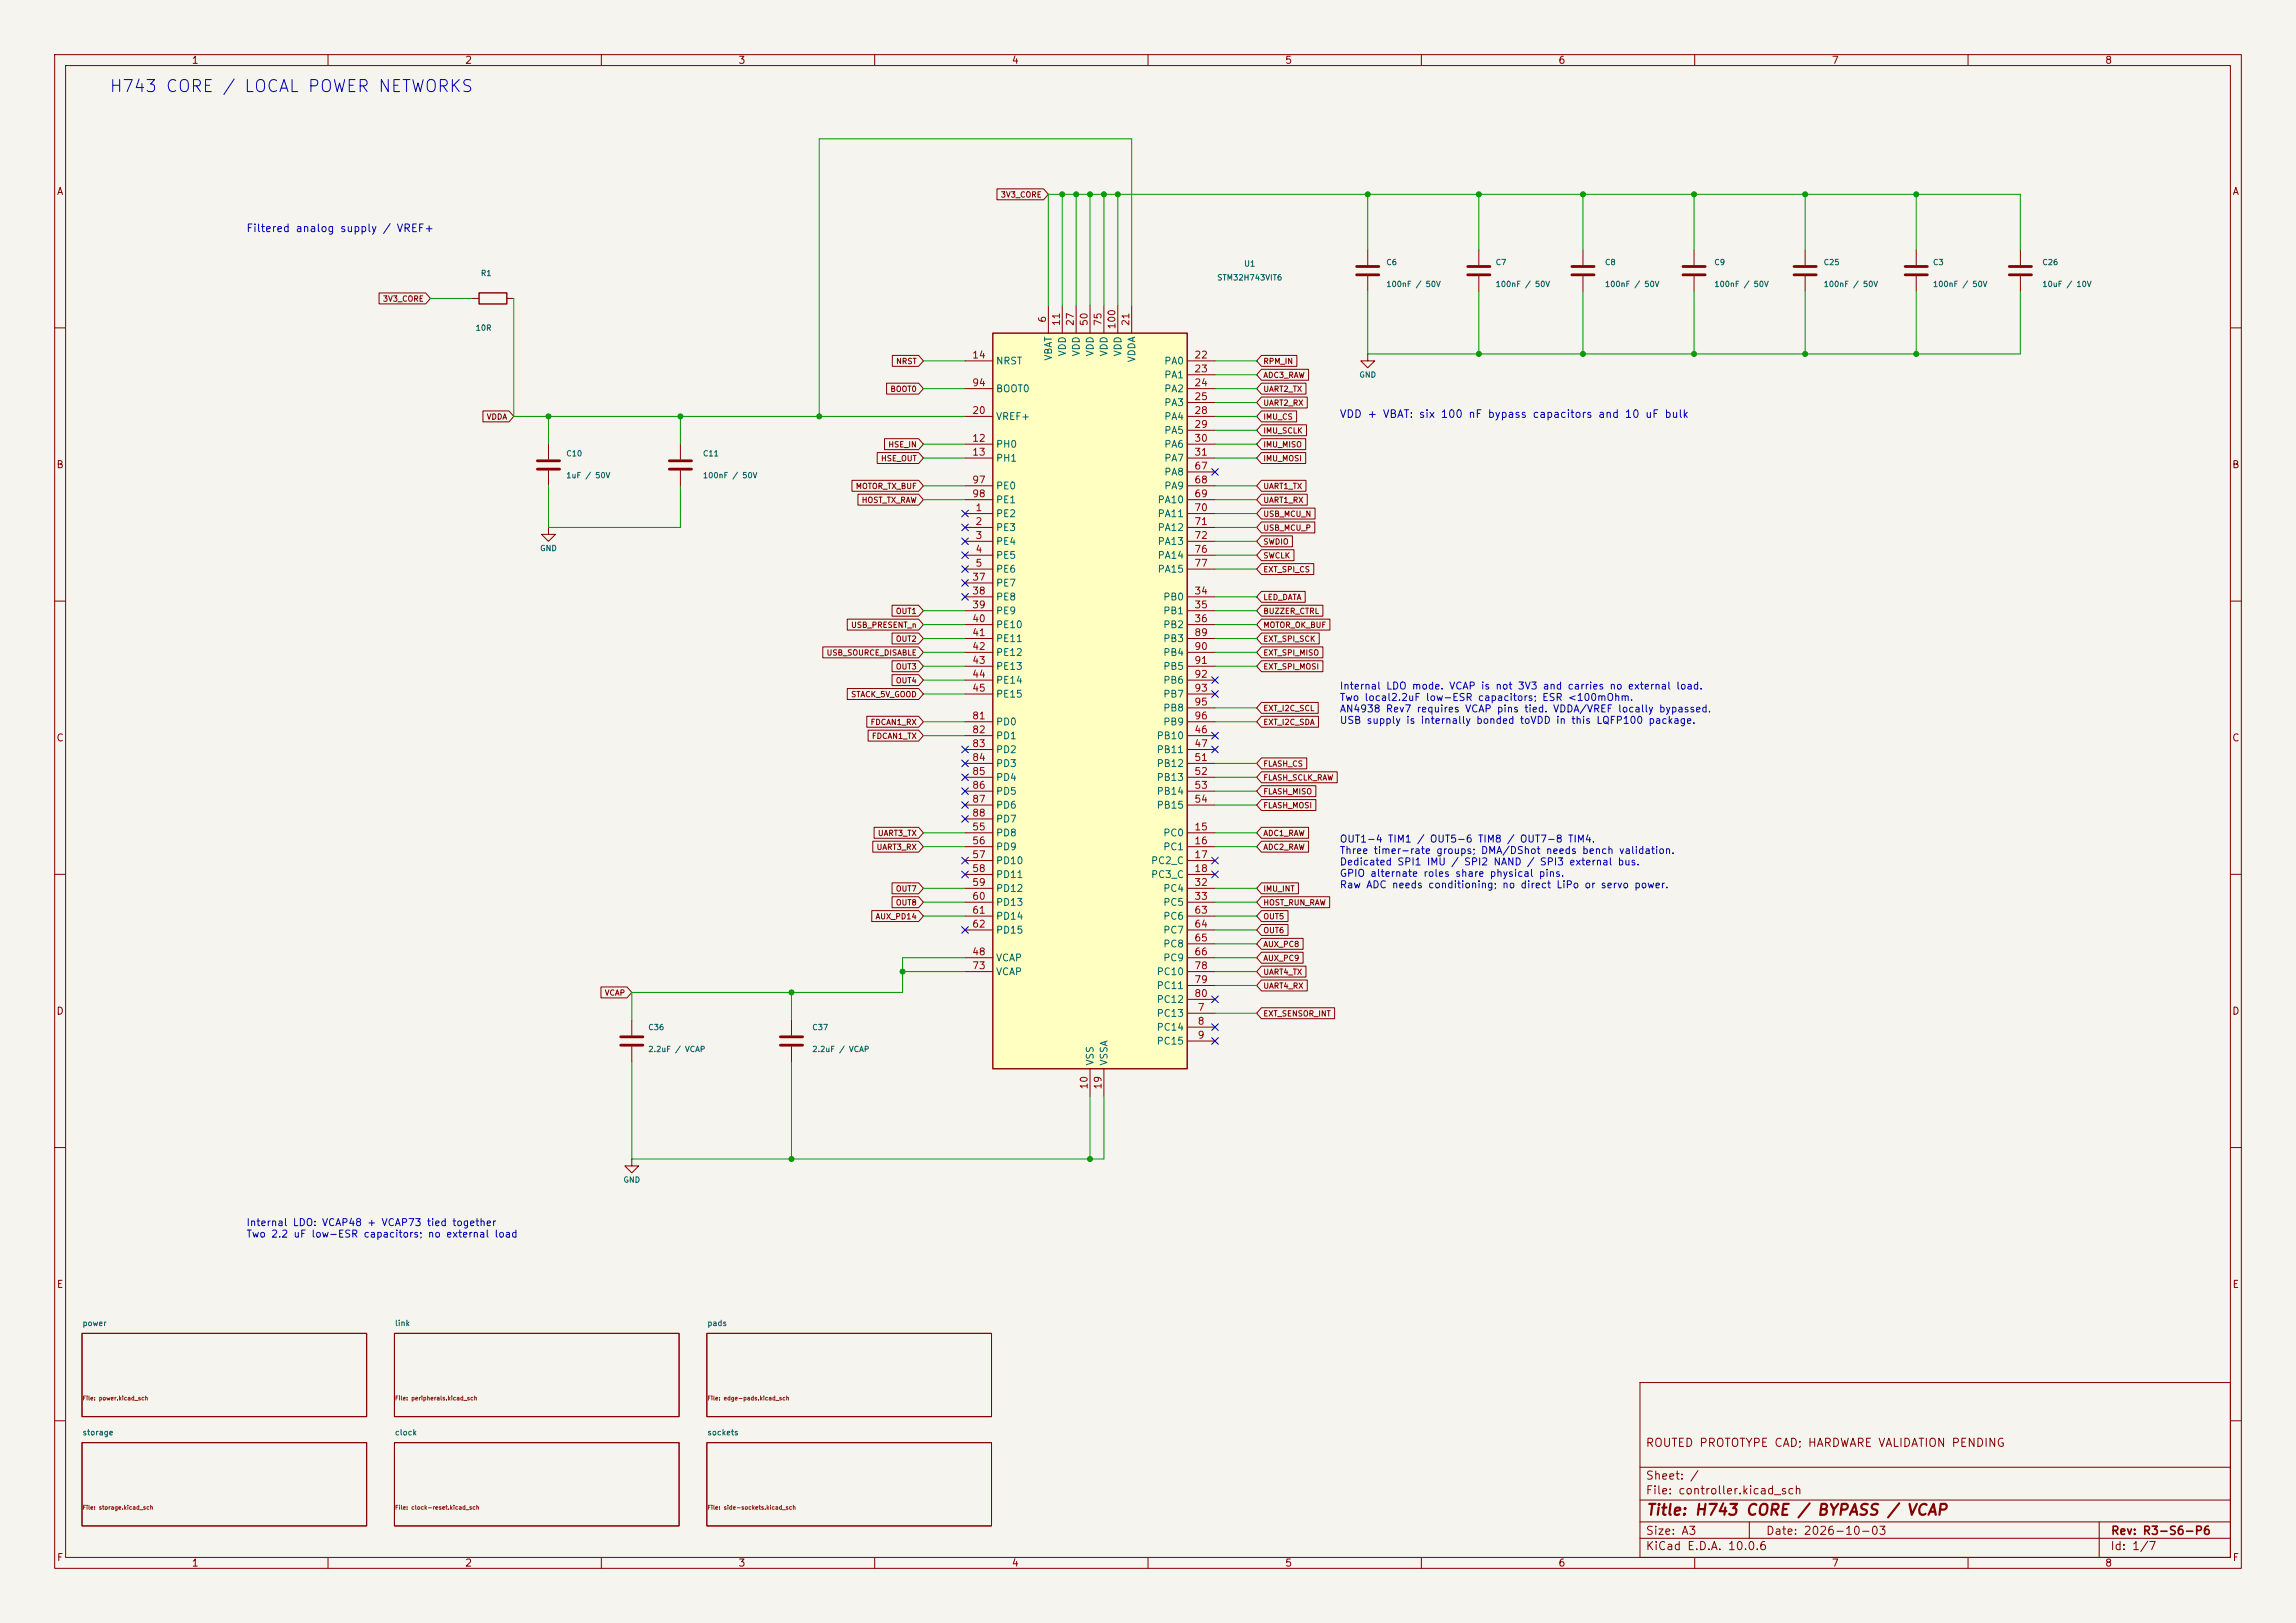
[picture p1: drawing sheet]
<svg xmlns="http://www.w3.org/2000/svg" width="420mm" height="297mm" viewBox="0 0 420 297" stroke-linecap="round" stroke-linejoin="round" font-family="sans-serif">
<defs><g id="words">
<text font-size="2.2" fill="#0000c2" x="19.9" y="17.4">H743 CORE / LOCAL POWER NETWORKS</text>
<text font-size="2" fill="#840000" x="301" y="277.8">Title: H743 CORE / BYPASS / VCAP</text>
<g font-size="1.5" fill="#840000">
<text x="300.9" y="265.1">ROUTED PROTOTYPE CAD; HARDWARE VALIDATION PENDING</text>
<text x="300.9" y="273.8">File: controller.kicad_sch</text>
<text x="300.9" y="271.1">Sheet: /</text>
<text x="300.9" y="281.2">Size: A3</text>
<text x="322.9" y="281.2">Date: 2026-10-03</text>
<text x="386" y="281.2">Rev: R3-S6-P6</text>
<text x="300.9" y="284">KiCad E.D.A. 10.0.6</text>
<text x="385.9" y="284">Id: 1/7</text>
</g>
<g font-size="1.4" fill="#0000c2">
<text x="45" y="42.8">Filtered analog supply / VREF+</text>
<text x="245" y="76.8">VDD + VBAT: six 100 nF bypass capacitors and 10 uF bulk</text>
</g>
<g font-size="1.3" fill="#840000">
<text x="35" y="12">1</text>
<text x="85" y="12">2</text>
<text x="135" y="12">3</text>
<text x="185" y="12">4</text>
<text x="235" y="12">5</text>
<text x="285" y="12">6</text>
<text x="335" y="12">7</text>
<text x="385" y="12">8</text>
<text x="10.3" y="36">A</text>
<text x="408.3" y="36">A</text>
<text x="10.2" y="86">B</text>
<text x="408.2" y="86">B</text>
<text x="10.2" y="136">C</text>
<text x="408.2" y="136">C</text>
<text x="10.2" y="186">D</text>
<text x="408.2" y="186">D</text>
<text x="10.3" y="236">E</text>
<text x="408.3" y="236">E</text>
<text x="10.3" y="286">F</text>
<text x="35" y="287">1</text>
<text x="85" y="287">2</text>
<text x="135" y="287">3</text>
<text x="185" y="287">4</text>
<text x="235" y="287">5</text>
<text x="285" y="287">6</text>
<text x="335" y="287">7</text>
<text x="385" y="287">8</text>
<text x="408.3" y="286">F</text>
</g>
<g font-size="1.3" fill="#a90000">
<text x="191.6" y="59.2" transform="rotate(-90 191.6 59.2)">6</text>
<text x="194.2" y="59.8" transform="rotate(-90 194.2 59.8)">11</text>
<text x="196.7" y="59.8" transform="rotate(-90 196.7 59.8)">27</text>
<text x="199.3" y="59.8" transform="rotate(-90 199.3 59.8)">50</text>
<text x="201.8" y="59.8" transform="rotate(-90 201.8 59.8)">75</text>
<text x="206.9" y="59.8" transform="rotate(-90 206.9 59.8)">21</text>
<text x="177.7" y="65.9">14</text>
<text x="204.3" y="60.4" transform="rotate(-90 204.3 60.4)">100</text>
<text x="218.4" y="65.9">22</text>
<text x="177.7" y="71">94</text>
<text x="218.4" y="68.4">23</text>
<text x="218.4" y="71">24</text>
<text x="177.7" y="76.1">20</text>
<text x="218.4" y="73.5">25</text>
<text x="218.4" y="76.1">28</text>
<text x="177.7" y="81.1">12</text>
<text x="177.7" y="83.7">13</text>
<text x="218.4" y="78.6">29</text>
<text x="218.4" y="81.1">30</text>
<text x="218.4" y="83.7">31</text>
<text x="177.7" y="88.8">97</text>
<text x="218.4" y="86.2">67</text>
<text x="218.4" y="88.8">68</text>
<text x="177.7" y="91.3">98</text>
<text x="178.3" y="93.8">1</text>
<text x="218.4" y="91.3">69</text>
<text x="218.4" y="93.8">70</text>
<text x="178.3" y="96.4">2</text>
<text x="178.3" y="98.9">3</text>
<text x="178.3" y="101.5">4</text>
<text x="218.4" y="96.4">71</text>
<text x="218.4" y="98.9">72</text>
<text x="218.4" y="101.5">76</text>
<text x="177.7" y="106.5">37</text>
<text x="178.3" y="104">5</text>
<text x="218.4" y="104">77</text>
<text x="177.7" y="109.1">38</text>
<text x="177.7" y="111.6">39</text>
<text x="218.4" y="109.1">34</text>
<text x="218.4" y="111.6">35</text>
<text x="177.7" y="114.2">40</text>
<text x="177.7" y="116.7">41</text>
<text x="177.7" y="119.2">42</text>
<text x="218.4" y="114.2">36</text>
<text x="218.4" y="116.7">89</text>
<text x="218.4" y="119.2">90</text>
<text x="177.7" y="121.8">43</text>
<text x="177.7" y="124.3">44</text>
<text x="218.4" y="121.8">91</text>
<text x="218.4" y="124.3">92</text>
<text x="177.7" y="126.9">45</text>
<text x="177.7" y="131.9">81</text>
<text x="218.4" y="126.9">93</text>
<text x="218.4" y="129.4">95</text>
<text x="218.4" y="131.9">96</text>
<text x="177.7" y="134.5">82</text>
<text x="177.7" y="137">83</text>
<text x="218.4" y="134.5">46</text>
<text x="218.4" y="137">47</text>
<text x="177.7" y="139.6">84</text>
<text x="177.7" y="142.1">85</text>
<text x="218.4" y="139.6">51</text>
<text x="218.4" y="142.1">52</text>
<text x="177.7" y="144.6">86</text>
<text x="177.7" y="147.2">87</text>
<text x="177.7" y="149.7">88</text>
<text x="218.4" y="144.6">53</text>
<text x="218.4" y="147.2">54</text>
<text x="177.7" y="152.3">55</text>
<text x="177.7" y="154.8">56</text>
<text x="218.4" y="152.3">15</text>
<text x="218.4" y="154.8">16</text>
<text x="177.7" y="157.3">57</text>
<text x="177.7" y="159.9">58</text>
<text x="218.4" y="157.3">17</text>
<text x="218.4" y="159.9">18</text>
<text x="177.7" y="162.4">59</text>
<text x="177.7" y="165">60</text>
<text x="177.7" y="167.5">61</text>
<text x="218.4" y="162.4">32</text>
<text x="218.4" y="165">33</text>
<text x="218.4" y="167.5">63</text>
<text x="177.7" y="170">62</text>
<text x="218.4" y="170">64</text>
<text x="218.4" y="172.6">65</text>
<text x="177.7" y="175.1">48</text>
<text x="177.7" y="177.7">73</text>
<text x="218.4" y="175.1">66</text>
<text x="218.4" y="177.7">78</text>
<text x="218.4" y="180.2">79</text>
<text x="218.4" y="182.7">80</text>
<text x="219" y="185.3">7</text>
<text x="219" y="187.8">8</text>
<text x="219" y="190.4">9</text>
<text x="199.3" y="199.5" transform="rotate(-90 199.3 199.5)">10</text>
<text x="201.8" y="199.5" transform="rotate(-90 201.8 199.5)">19</text>
</g>
<g font-size="1.3" fill="#006464">
<text x="195.3" y="65.3" transform="rotate(-90 195.3 65.3)">VDD</text>
<text x="197.8" y="65.3" transform="rotate(-90 197.8 65.3)">VDD</text>
<text x="200.4" y="65.3" transform="rotate(-90 200.4 65.3)">VDD</text>
<text x="202.9" y="65.3" transform="rotate(-90 202.9 65.3)">VDD</text>
<text x="205.4" y="65.3" transform="rotate(-90 205.4 65.3)">VDD</text>
<text x="182.1" y="67">NRST</text>
<text x="192.7" y="66.1" transform="rotate(-90 192.7 66.1)">VBAT</text>
<text x="208" y="66.4" transform="rotate(-90 208 66.4)">VDDA</text>
<text x="212.9" y="67">PA0</text>
<text x="212.9" y="69.5">PA1</text>
<text x="182.1" y="77.2">VREF+</text>
<text x="182.1" y="72.1">BOOT0</text>
<text x="212.9" y="72.1">PA2</text>
<text x="212.9" y="74.6">PA3</text>
<text x="212.9" y="77.2">PA4</text>
<text x="182.1" y="82.2">PH0</text>
<text x="212.9" y="79.7">PA5</text>
<text x="212.9" y="82.2">PA6</text>
<text x="182.1" y="84.8">PH1</text>
<text x="182.1" y="89.9">PE0</text>
<text x="212.9" y="84.8">PA7</text>
<text x="212.9" y="87.3">PA8</text>
<text x="212.9" y="89.9">PA9</text>
<text x="182.1" y="94.9">PE2</text>
<text x="182.1" y="92.4">PE1</text>
<text x="211.7" y="92.4">PA10</text>
<text x="211.7" y="94.9">PA11</text>
<text x="182.1" y="97.5">PE3</text>
<text x="182.1" y="100">PE4</text>
<text x="211.7" y="97.5">PA12</text>
<text x="211.7" y="100">PA13</text>
<text x="182.1" y="102.6">PE5</text>
<text x="182.1" y="105.1">PE6</text>
<text x="182.1" y="107.6">PE7</text>
<text x="211.7" y="102.6">PA14</text>
<text x="211.7" y="105.1">PA15</text>
<text x="182.1" y="110.2">PE8</text>
<text x="182.1" y="112.7">PE9</text>
<text x="212.7" y="110.2">PB0</text>
<text x="212.7" y="112.7">PB1</text>
<text x="182.1" y="115.3">PE10</text>
<text x="182.1" y="117.8">PE11</text>
<text x="212.7" y="115.3">PB2</text>
<text x="212.7" y="117.8">PB3</text>
<text x="182.1" y="120.3">PE12</text>
<text x="182.1" y="122.9">PE13</text>
<text x="182.1" y="125.4">PE14</text>
<text x="212.7" y="120.3">PB4</text>
<text x="212.7" y="122.9">PB5</text>
<text x="212.7" y="125.4">PB6</text>
<text x="182.1" y="128">PE15</text>
<text x="212.7" y="128">PB7</text>
<text x="212.7" y="130.5">PB8</text>
<text x="182.1" y="133">PD0</text>
<text x="182.1" y="135.6">PD1</text>
<text x="211.5" y="135.6">PB10</text>
<text x="212.7" y="133">PB9</text>
<text x="182.1" y="138.1">PD2</text>
<text x="182.1" y="140.7">PD3</text>
<text x="182.1" y="143.2">PD4</text>
<text x="211.5" y="138.1">PB11</text>
<text x="211.5" y="140.7">PB12</text>
<text x="211.5" y="143.2">PB13</text>
<text x="182.1" y="145.7">PD5</text>
<text x="182.1" y="148.3">PD6</text>
<text x="211.5" y="145.7">PB14</text>
<text x="211.5" y="148.3">PB15</text>
<text x="182.1" y="153.4">PD8</text>
<text x="182.1" y="155.9">PD9</text>
<text x="182.1" y="150.8">PD7</text>
<text x="212.7" y="153.4">PC0</text>
<text x="212.7" y="155.9">PC1</text>
<text x="182.1" y="158.4">PD10</text>
<text x="182.1" y="161">PD11</text>
<text x="210.4" y="158.4">PC2_C</text>
<text x="210.4" y="161">PC3_C</text>
<text x="182.1" y="163.5">PD12</text>
<text x="182.1" y="166.1">PD13</text>
<text x="212.7" y="163.5">PC4</text>
<text x="212.7" y="166.1">PC5</text>
<text x="182.1" y="168.6">PD14</text>
<text x="182.1" y="171.1">PD15</text>
<text x="212.7" y="168.6">PC6</text>
<text x="212.7" y="171.1">PC7</text>
<text x="212.7" y="173.7">PC8</text>
<text x="182.1" y="176.2">VCAP</text>
<text x="182.1" y="178.8">VCAP</text>
<text x="211.5" y="178.8">PC10</text>
<text x="212.7" y="176.2">PC9</text>
<text x="211.5" y="181.3">PC11</text>
<text x="211.5" y="183.8">PC12</text>
<text x="211.5" y="186.4">PC13</text>
<text x="211.5" y="188.9">PC14</text>
<text x="211.5" y="191.5">PC15</text>
<text x="200.4" y="195.1" transform="rotate(-90 200.4 195.1)">VSS</text>
<text x="202.9" y="195.1" transform="rotate(-90 202.9 195.1)">VSSA</text>
</g>
<g font-size="1.3" fill="#0000c2">
<text x="245" y="126.5">Internal LDO mode. VCAP is not 3V3 and carries no external load.</text>
<text x="245" y="128.6">Two local2.2uF low-ESR capacitors; ESR &lt;100mOhm.</text>
<text x="245" y="130.7">AN4938 Rev7 requires VCAP pins tied. VDDA/VREF locally bypassed.</text>
<text x="245" y="132.8">USB supply is internally bonded toVDD in this LQFP100 package.</text>
<text x="245" y="154.5">OUT1-4 TIM1 / OUT5-6 TIM8 / OUT7-8 TIM4.</text>
<text x="245" y="156.6">Three timer-rate groups; DMA/DShot needs bench validation.</text>
<text x="245" y="158.7">Dedicated SPI1 IMU / SPI2 NAND / SPI3 external bus.</text>
<text x="245" y="160.8">GPIO alternate roles share physical pins.</text>
<text x="245" y="162.9">Raw ADC needs conditioning; no direct LiPo or servo power.</text>
<text x="45" y="224.7">Internal LDO: VCAP48 + VCAP73 tied together</text>
<text x="45" y="226.8">Two 2.2 uF low-ESR capacitors; no external load</text>
</g>
<g font-size="1" fill="#840000">
<text x="183" y="36.4">3V3_CORE</text>
<text x="69.9" y="55.4">3V3_CORE</text>
<text x="162.8" y="71.9">BOOT0</text>
<text x="163.8" y="66.9">NRST</text>
<text x="231" y="66.9">RPM_IN</text>
<text x="231" y="69.4">ADC3_RAW</text>
<text x="231" y="71.9">UART2_TX</text>
<text x="88.9" y="77">VDDA</text>
<text x="231" y="74.5">UART2_RX</text>
<text x="231" y="77">IMU_CS</text>
<text x="162.4" y="82.1">HSE_IN</text>
<text x="231" y="82.1">IMU_MISO</text>
<text x="231" y="79.6">IMU_SCLK</text>
<text x="156.4" y="89.7">MOTOR_TX_BUF</text>
<text x="161.1" y="84.6">HSE_OUT</text>
<text x="231" y="84.6">IMU_MOSI</text>
<text x="231" y="89.7">UART1_TX</text>
<text x="157.5" y="92.3">HOST_TX_RAW</text>
<text x="231" y="94.8">USB_MCU_N</text>
<text x="231" y="92.3">UART1_RX</text>
<text x="231" y="97.3">USB_MCU_P</text>
<text x="231" y="99.9">SWDIO</text>
<text x="231" y="102.4">SWCLK</text>
<text x="231" y="105">EXT_SPI_CS</text>
<text x="163.8" y="112.6">OUT1</text>
<text x="231" y="112.6">BUZZER_CTRL</text>
<text x="231" y="110">LED_DATA</text>
<text x="155.6" y="115.1">USB_PRESENT_n</text>
<text x="163.8" y="117.7">OUT2</text>
<text x="231" y="117.7">EXT_SPI_SCK</text>
<text x="231" y="115.1">MOTOR_OK_BUF</text>
<text x="151.1" y="120.2">USB_SOURCE_DISABLE</text>
<text x="163.8" y="122.7">OUT3</text>
<text x="163.8" y="125.3">OUT4</text>
<text x="231" y="120.2">EXT_SPI_MISO</text>
<text x="231" y="122.7">EXT_SPI_MOSI</text>
<text x="155.6" y="127.8">STACK_5V_GOOD</text>
<text x="231" y="130.4">EXT_I2C_SCL</text>
<text x="159.2" y="132.9">FDCAN1_RX</text>
<text x="159.4" y="135.4">FDCAN1_TX</text>
<text x="231" y="132.9">EXT_I2C_SDA</text>
<text x="231" y="143.1">FLASH_SCLK_RAW</text>
<text x="231" y="140.5">FLASH_CS</text>
<text x="231" y="145.6">FLASH_MISO</text>
<text x="231" y="148.1">FLASH_MOSI</text>
<text x="160.3" y="155.8">UART3_RX</text>
<text x="160.5" y="153.2">UART3_TX</text>
<text x="231" y="155.8">ADC2_RAW</text>
<text x="231" y="153.2">ADC1_RAW</text>
<text x="163.8" y="165.9">OUT8</text>
<text x="163.8" y="163.4">OUT7</text>
<text x="231" y="165.9">HOST_RUN_RAW</text>
<text x="231" y="163.4">IMU_INT</text>
<text x="160.1" y="168.5">AUX_PD14</text>
<text x="231" y="168.5">OUT5</text>
<text x="231" y="171">OUT6</text>
<text x="231" y="173.5">AUX_PC8</text>
<text x="231" y="176.1">AUX_PC9</text>
<text x="231" y="178.6">UART4_TX</text>
<text x="110.5" y="182.4">VCAP</text>
<text x="231" y="181.2">UART4_RX</text>
<text x="231" y="186.2">EXT_SENSOR_INT</text>
</g>
<g font-size="1" fill="#006464">
<text x="87.9" y="50.8">R1</text>
<text x="222.5" y="51.6">STM32H743VIT6</text>
<text x="227.5" y="49">U1</text>
<text x="253.5" y="48.8">C6</text>
<text x="253.5" y="52.8">100nF / 50V</text>
<text x="273.5" y="48.8">C7</text>
<text x="273.5" y="52.8">100nF / 50V</text>
<text x="293.5" y="48.8">C8</text>
<text x="293.5" y="52.8">100nF / 50V</text>
<text x="313.5" y="48.8">C9</text>
<text x="313.5" y="52.8">100nF / 50V</text>
<text x="333.5" y="48.8">C25</text>
<text x="333.5" y="52.8">100nF / 50V</text>
<text x="353.5" y="48.8">C3</text>
<text x="353.5" y="52.8">100nF / 50V</text>
<text x="373.5" y="48.8">C26</text>
<text x="373.5" y="52.8">10uF / 10V</text>
<text x="86.9" y="60.8">10R</text>
<text x="248.6" y="69.3">GND</text>
<text x="103.5" y="83.8">C10</text>
<text x="128.5" y="83.8">C11</text>
<text x="103.5" y="87.8">1uF / 50V</text>
<text x="128.5" y="87.8">100nF / 50V</text>
<text x="98.7" y="101.1">GND</text>
<text x="118.5" y="188.8">C36</text>
<text x="148.5" y="188.8">C37</text>
<text x="118.5" y="192.8">2.2uF / VCAP</text>
<text x="148.5" y="192.8">2.2uF / VCAP</text>
<text x="113.9" y="216.7">GND</text>
<text x="15" y="242.9">power</text>
<text x="72.1" y="242.9">link</text>
<text x="129.3" y="242.9">pads</text>
<text x="15" y="262.9">storage</text>
<text x="72.1" y="262.9">clock</text>
<text x="129.3" y="262.9">sockets</text>
</g>
<g font-size=".8" fill="#725600">
<text x="15" y="256.4">File: power.kicad_sch</text>
<text x="72.2" y="256.4">File: peripherals.kicad_sch</text>
<text x="129.3" y="256.4">File: edge-pads.kicad_sch</text>
<text x="15" y="276.4">File: storage.kicad_sch</text>
<text x="72.2" y="276.4">File: clock-reset.kicad_sch</text>
<text x="129.3" y="276.4">File: side-sockets.kicad_sch</text>
</g>
</g></defs>
<path d="M0 0h420v297h-420z" fill="#f5f4ef" stroke="#f5f4ef" stroke-width=".18"/>
<g fill="none" stroke="#840000" stroke-width=".18">
<path d="M10 10h400v277h-400zM12 12h396v273h-396zM60 10v2M110 10v2M160 10v2M210 10v2M260 10v2M310 10v2M360 10v2M250.2 45.7v2.8M250.2 50.5v2.8M270.5 45.7v2.8"/>
<path d="M270.5 50.5v2.8M309.9 45.7v2.8M309.9 50.5v2.8M369.6 45.7v2.8M369.6 50.5v2.8M10 60h2M250.2 64.8v1.2h1.3l-1.3 1.3-1.3-1.3h1.3M250.2 64.8h.1M408 60h2M100.3 81.3v2.8M100.3 86.1v2.8M10 110h2"/>
<path d="M408 110h2M10 160h2M408 160h2M144.8 186.7v2.8M144.8 191.5v2.8M10 210h2M408 210h2M15 244h52.1v15.2h-52.1zM72.1 244h52.1v15.2h-52.1zM129.3 244h52.1v15.2h-52.1zM300 253h108v32h-108zM10 260h2"/>
<path d="M15 264h52.1v15.2h-52.1zM72.1 264h52.1v15.2h-52.1zM129.3 264h52.1v15.2h-52.1zM300 278.5h108M300 274.5h108M300 268.5h108M320 278.5v3M384 278.5v6.5M408 260h2M60 285v2M110 285v2M160 285v2"/>
<path d="M210 285v2M260 285v2M300 281.5h108M310 285v2M360 285v2"/>
</g>
<path d="M248.2 48.8h4M248.2 50.3h4M268.5 48.8h4M268.5 50.3h4M307.8 48.8h4.1M307.8 50.3h4.1M367.5 48.8h4.1M367.5 50.3h4.1M98.3 84.3h4.1M98.3 85.9h4.1M142.7 189.7h4.1M142.7 191.3h4.1" fill="none" stroke="#840000" stroke-width=".51"/>
<path d="M181.6 61h35.6v134.6h-35.6z" fill="#ffffc2"/>
<path d="M87.6 53.6h5.1v2h-5.1zM181.6 61h35.6v134.6h-35.6z" fill="none" stroke="#840000" stroke-width=".25"/>
<g fill="none" stroke="#840000" stroke-width=".18">
<path d="M182.4 34.6h8.5l.9 1-.9 1h-8.5zM69.3 53.6h8.6l.8 1-.8 1h-8.6zM86.4 54.6h1.2M92.7 54.6h1.3M191.8 55.9v5.1M194.3 55.9v5.1M196.8 55.9v5.1M199.4 55.9v5.1M201.9 55.9v5.1M204.5 55.9v5.1M207 55.9v5.1M289.6 45.7v2.8"/>
<path d="M289.6 50.5v2.8M330.2 45.7v2.8M330.2 50.5v2.8M350.5 45.7v2.8M350.5 50.5v2.8M88.3 75.2h4.8l.9 1-.9 1h-4.8zM162.2 70.1h5.8l.9 1-.9 1h-5.8zM163.2 65h4.8l.9 1-.9 1h-4.8zM176.5 66h5.1M176.5 76.2h5.1M176.5 71.1h5.1M217.2 66h5"/>
<path d="M217.2 76.2h5M217.2 68.6h5M217.2 71.1h5M217.2 73.7h5M217.2 78.7h5M230.7 65h6.5v2h-6.5l-.8-1zM230.7 67.6h8.7v2h-8.7l-.8-1zM230.7 72.7h8.4v2h-8.4l-.8-1zM230.7 77.7h8.3v2h-8.3l-.8-1zM230.7 70.1h8.2v2h-8.2l-.8-1zM230.7 75.2h6.5v2h-6.5l-.8-1zM100.3 96.5v1.3h1.3l-1.3 1.3-1.2-1.3h1.2"/>
<path d="M100.3 96.5h.1M124.5 81.3v2.8M124.5 86.1v2.8M155.8 87.9h12.2l.9 1-.9 1h-12.2zM156.9 90.4h11.1l.9 1-.9 1h-11.1zM160.5 82.8h7.5l.9 1-.9 1h-7.5zM161.8 80.3h6.2l.9 1-.9 1h-6.2zM176.5 94h5.1M176.5 96.5h5.1M176.5 99.1h5.1M176.5 81.3h5.1M176.5 83.8h5.1"/>
<path d="M176.5 88.9h5.1M176.5 91.4h5.1M217.2 94h5M217.2 96.5h5M217.2 99.1h5M217.2 81.3h5M217.2 83.8h5M217.2 86.4h5M217.2 88.9h5M217.2 91.4h5M230.7 80.3h8.1v2h-8.1l-.8-1zM230.7 93h9.9v2h-9.9l-.8-1z"/>
<path d="M230.7 90.4h8.4v2h-8.4l-.8-1zM230.7 95.5h9.8v2h-9.8l-.8-1zM230.7 98.1h5.7v2h-5.7l-.8-1zM230.7 82.8h8.1v2h-8.1l-.8-1zM230.7 87.9h8.2v2h-8.2l-.8-1zM150.5 118.4h17.5l.9 1-.9 1h-17.5zM155 113.3h13l.9 1-.9 1h-13zM163.2 115.8h4.8l.9 1-.9 1h-4.8zM163.2 110.8h4.8l.9 1-.9 1h-4.8zM176.5 101.6h5.1M176.5 104.1h5.1M176.5 109.2h5.1"/>
<path d="M176.5 111.8h5.1M176.5 114.3h5.1M176.5 106.7h5.1M176.5 116.8h5.1M176.5 119.4h5.1M217.2 101.6h5M217.2 104.1h5M217.2 109.2h5M217.2 111.8h5M217.2 114.3h5M217.2 116.8h5M217.2 119.4h5"/>
<path d="M230.7 115.8h10.6v2h-10.6l-.8-1zM230.7 118.4h11.3v2h-11.3l-.8-1zM230.7 110.8h11.3v2h-11.3l-.8-1zM230.7 108.2h8v2h-8l-.8-1zM230.7 100.6h6v2h-6l-.8-1zM230.7 103.1h9.6v2h-9.6l-.8-1zM230.7 113.3h12.6v2h-12.6l-.8-1zM155 126h13l.9 1-.9 1h-13zM158.6 131.1h9.4l.9 1-.9 1h-9.4zM158.8 133.6h9.2l.9 1-.9 1h-9.2zM163.2 120.9h4.8l.9 1-.9 1h-4.8zM163.2 123.5h4.8l.9 1-.9 1h-4.8z"/>
<path d="M176.5 121.9h5.1M176.5 124.5h5.1M176.5 127h5.1M176.5 134.6h5.1M176.5 137.2h5.1M176.5 139.7h5.1M176.5 132.1h5.1M217.2 121.9h5M217.2 124.5h5M217.2 127h5M217.2 134.6h5M217.2 137.2h5"/>
<path d="M217.2 139.7h5M217.2 132.1h5M217.2 129.5h5M230.7 120.9h11.3v2h-11.3l-.8-1zM230.7 128.5h10.4v2h-10.4l-.8-1zM230.7 138.7h8.3v2h-8.3l-.8-1zM230.7 131.1h10.5v2h-10.5l-.8-1zM159.7 153.9h8.3l.9 1-.9 1h-8.3zM159.9 151.4h8.1l.9 1-.9 1h-8.1zM176.5 152.4h5.1M176.5 154.9h5.1M176.5 157.5h5.1"/>
<path d="M176.5 142.2h5.1M176.5 144.8h5.1M176.5 147.3h5.1M176.5 149.9h5.1M217.2 152.4h5M217.2 154.9h5M217.2 157.5h5M217.2 142.2h5M217.2 144.8h5M217.2 147.3h5M230.7 143.8h10v2h-10l-.8-1zM230.7 153.9h8.7v2h-8.7l-.8-1z"/>
<path d="M230.7 151.4h8.7v2h-8.7l-.8-1zM230.7 146.3h10v2h-10l-.8-1zM230.7 141.2h13.9v2h-13.9l-.8-1zM159.5 166.6h8.5l.9 1-.9 1h-8.5zM163.2 164.1h4.8l.9 1-.9 1h-4.8zM163.2 161.6h4.8l.9 1-.9 1h-4.8zM176.5 160h5.1M176.5 162.6h5.1M176.5 165.1h5.1M176.5 175.3h5.1M176.5 167.6h5.1M176.5 170.2h5.1"/>
<path d="M176.5 177.8h5.1M217.2 160h5M217.2 162.6h5M217.2 165.1h5M217.2 175.3h5M217.2 167.6h5M217.2 170.2h5M217.2 172.7h5M217.2 177.8h5M230.7 166.6h4.9v2h-4.9l-.8-1zM230.7 169.2h4.9v2h-4.9l-.8-1zM230.7 164.1h12.5v2h-12.5l-.8-1z"/>
<path d="M230.7 179.3h8.4v2h-8.4l-.8-1zM230.7 161.6h6.8v2h-6.8l-.8-1zM230.7 174.3h7.7v2h-7.7l-.8-1zM230.7 171.7h7.7v2h-7.7l-.8-1zM230.7 176.8h8.2v2h-8.2l-.8-1zM109.9 180.6h4.8l.9 1-.9 1h-4.8zM115.6 186.7v2.8M115.6 191.5v2.8M199.4 195.6v5.1M201.9 195.6v5.1M217.2 185.4h5M217.2 188h5"/>
<path d="M217.2 190.5h5M217.2 180.3h5M217.2 182.9h5M230.7 184.4h13.4v2h-13.4l-.8-1zM115.6 212.1v1.3h1.2l-1.2 1.2-1.3-1.2h1.3M115.6 212.1h.1"/>
</g>
<path d="M287.5 48.8h4.1M287.5 50.3h4.1M328.2 48.8h4M328.2 50.3h4M348.5 48.8h4.1M348.5 50.3h4.1M122.4 84.3h4.1M122.4 85.9h4.1M113.5 189.7h4.1M113.5 191.3h4.1" fill="none" stroke="#840000" stroke-width=".51"/>
<g fill="none" stroke="#009600" stroke-width=".18">
<path d="M194.3 35.6v20.3M196.8 35.6v20.3M199.4 35.6v20.3M201.9 35.6v20.3M204.5 35.6v20.3M250.2 35.6v10.1M270.5 35.6v10.1M289.6 35.6v10.1M309.9 35.6v10.1M330.2 35.6v10.1M350.5 35.6v10.1M78.7 54.6h7.7"/>
<path d="M94 54.6v21.6h82.5M207 55.9v-30.5h-57.1v50.8M250.2 53.3v11.5h119.4v-11.5M270.5 53.3v11.5M289.6 53.3v11.5M309.9 53.3v11.5M330.2 53.3v11.5M350.5 53.3v11.5M369.6 45.7v-10.1h-177.8v20.3M100.3 76.2v5.1M124.5 76.2v5.1M168.9 71.1h7.6"/>
<path d="M168.9 66h7.6M222.2 76.2h7.7M222.2 78.7h7.7M222.2 73.7h7.7M222.2 71.1h7.7M222.2 68.6h7.7M222.2 66h7.7M100.3 88.9v7.6h24.2v-7.6M168.9 81.3h7.6M168.9 83.8h7.6M168.9 91.4h7.6M168.9 88.9h7.6"/>
<path d="M222.2 81.3h7.7M222.2 96.5h7.7M222.2 83.8h7.7M222.2 99.1h7.7M222.2 91.4h7.7M222.2 88.9h7.7M222.2 94h7.7M168.9 119.4h7.6M168.9 111.8h7.6M168.9 116.8h7.6M168.9 114.3h7.6M222.2 109.2h7.7"/>
<path d="M222.2 119.4h7.7M222.2 111.8h7.7M222.2 104.1h7.7M222.2 116.8h7.7M222.2 114.3h7.7M222.2 101.6h7.7M168.9 121.9h7.6M168.9 132.1h7.6M168.9 124.5h7.6M168.9 127h7.6M168.9 134.6h7.6M222.2 121.9h7.7"/>
<path d="M222.2 132.1h7.7M222.2 129.5h7.7M222.2 139.7h7.7M168.9 152.4h7.6M168.9 154.9h7.6M222.2 144.8h7.7M222.2 152.4h7.7M222.2 154.9h7.7M222.2 147.3h7.7M222.2 142.2h7.7M165.1 177.8h11.4M168.9 165.1h7.6"/>
<path d="M168.9 162.6h7.6M168.9 167.6h7.6M176.5 175.3h-11.4v6.3h-49.5v5.1M222.2 172.7h7.7M222.2 175.3h7.7M222.2 177.8h7.7M222.2 165.1h7.7M222.2 162.6h7.7M222.2 167.6h7.7M222.2 170.2h7.7M115.6 194.3v17.8h86.3v-11.4M144.8 181.6v5.1"/>
<path d="M144.8 194.3v17.8M222.2 180.3h7.7M222.2 185.4h7.7M199.4 200.7v11.4"/>
</g>
<g fill="none" stroke="#000084" stroke-width=".18">
<path d="M175.9 93.4l1.2 1.2M175.9 98.5l1.2 1.2M175.9 95.9l1.2 1.2M177.1 93.4l-1.2 1.2M177.1 98.5l-1.2 1.2M177.1 95.9l-1.2 1.2M221.6 85.8l1.3 1.2M222.9 85.8l-1.3 1.2M175.9 108.6l1.2 1.2M175.9 106.1l1.2 1.2M175.9 103.5l1.2 1.2M175.9 101l1.2 1.2"/>
<path d="M177.1 108.6l-1.2 1.2M177.1 106.1l-1.2 1.2M177.1 103.5l-1.2 1.2M177.1 101l-1.2 1.2M175.9 139.1l1.2 1.2M175.9 136.6l1.2 1.2M177.1 139.1l-1.2 1.2M177.1 136.6l-1.2 1.2M221.6 136.6l1.3 1.2M221.6 134l1.3 1.2M221.6 123.9l1.3 1.2M221.6 126.4l1.3 1.2"/>
<path d="M222.9 136.6l-1.3 1.2M222.9 134l-1.3 1.2M222.9 123.9l-1.3 1.2M222.9 126.4l-1.3 1.2M175.9 156.9l1.2 1.2M175.9 146.7l1.2 1.2M175.9 149.3l1.2 1.2M175.9 144.2l1.2 1.2M175.9 141.6l1.2 1.2M175.9 159.4l1.2 1.2M177.1 156.9l-1.2 1.2M177.1 146.7l-1.2 1.2"/>
<path d="M177.1 149.3l-1.2 1.2M177.1 144.2l-1.2 1.2M177.1 141.6l-1.2 1.2M177.1 159.4l-1.2 1.2M221.6 156.9l1.3 1.2M221.6 159.4l1.3 1.2M222.9 156.9l-1.3 1.2M222.9 159.4l-1.3 1.2M175.9 169.6l1.2 1.2M177.1 169.6l-1.2 1.2M221.6 182.3l1.3 1.2M221.6 187.4l1.3 1.2"/>
<path d="M221.6 189.9l1.3 1.2M222.9 182.3l-1.3 1.2M222.9 187.4l-1.3 1.2M222.9 189.9l-1.3 1.2"/>
</g>
<g fill="#009600" stroke="#009600" stroke-width=".18">
<circle cx="144.8" cy="181.6" r=".46"/>
<circle cx="149.9" cy="76.2" r=".46"/>
<circle cx="289.6" cy="35.6" r=".46"/>
<circle cx="270.5" cy="35.6" r=".46"/>
<circle cx="289.6" cy="64.8" r=".46"/>
<circle cx="270.5" cy="64.8" r=".46"/>
<circle cx="199.4" cy="212.1" r=".46"/>
<circle cx="165.1" cy="177.8" r=".46"/>
<circle cx="144.8" cy="212.1" r=".46"/>
<circle cx="196.8" cy="35.6" r=".46"/>
<circle cx="199.4" cy="35.6" r=".46"/>
<circle cx="201.9" cy="35.6" r=".46"/>
<circle cx="204.5" cy="35.6" r=".46"/>
<circle cx="250.2" cy="35.6" r=".46"/>
<circle cx="194.3" cy="35.6" r=".46"/>
<circle cx="330.2" cy="35.6" r=".46"/>
<circle cx="309.9" cy="35.6" r=".46"/>
<circle cx="350.5" cy="64.8" r=".46"/>
<circle cx="350.5" cy="35.6" r=".46"/>
<circle cx="309.9" cy="64.8" r=".46"/>
<circle cx="330.2" cy="64.8" r=".46"/>
<circle cx="100.3" cy="76.2" r=".46"/>
<circle cx="124.5" cy="76.2" r=".46"/>
</g>
<use href="#words"/>
</svg>
